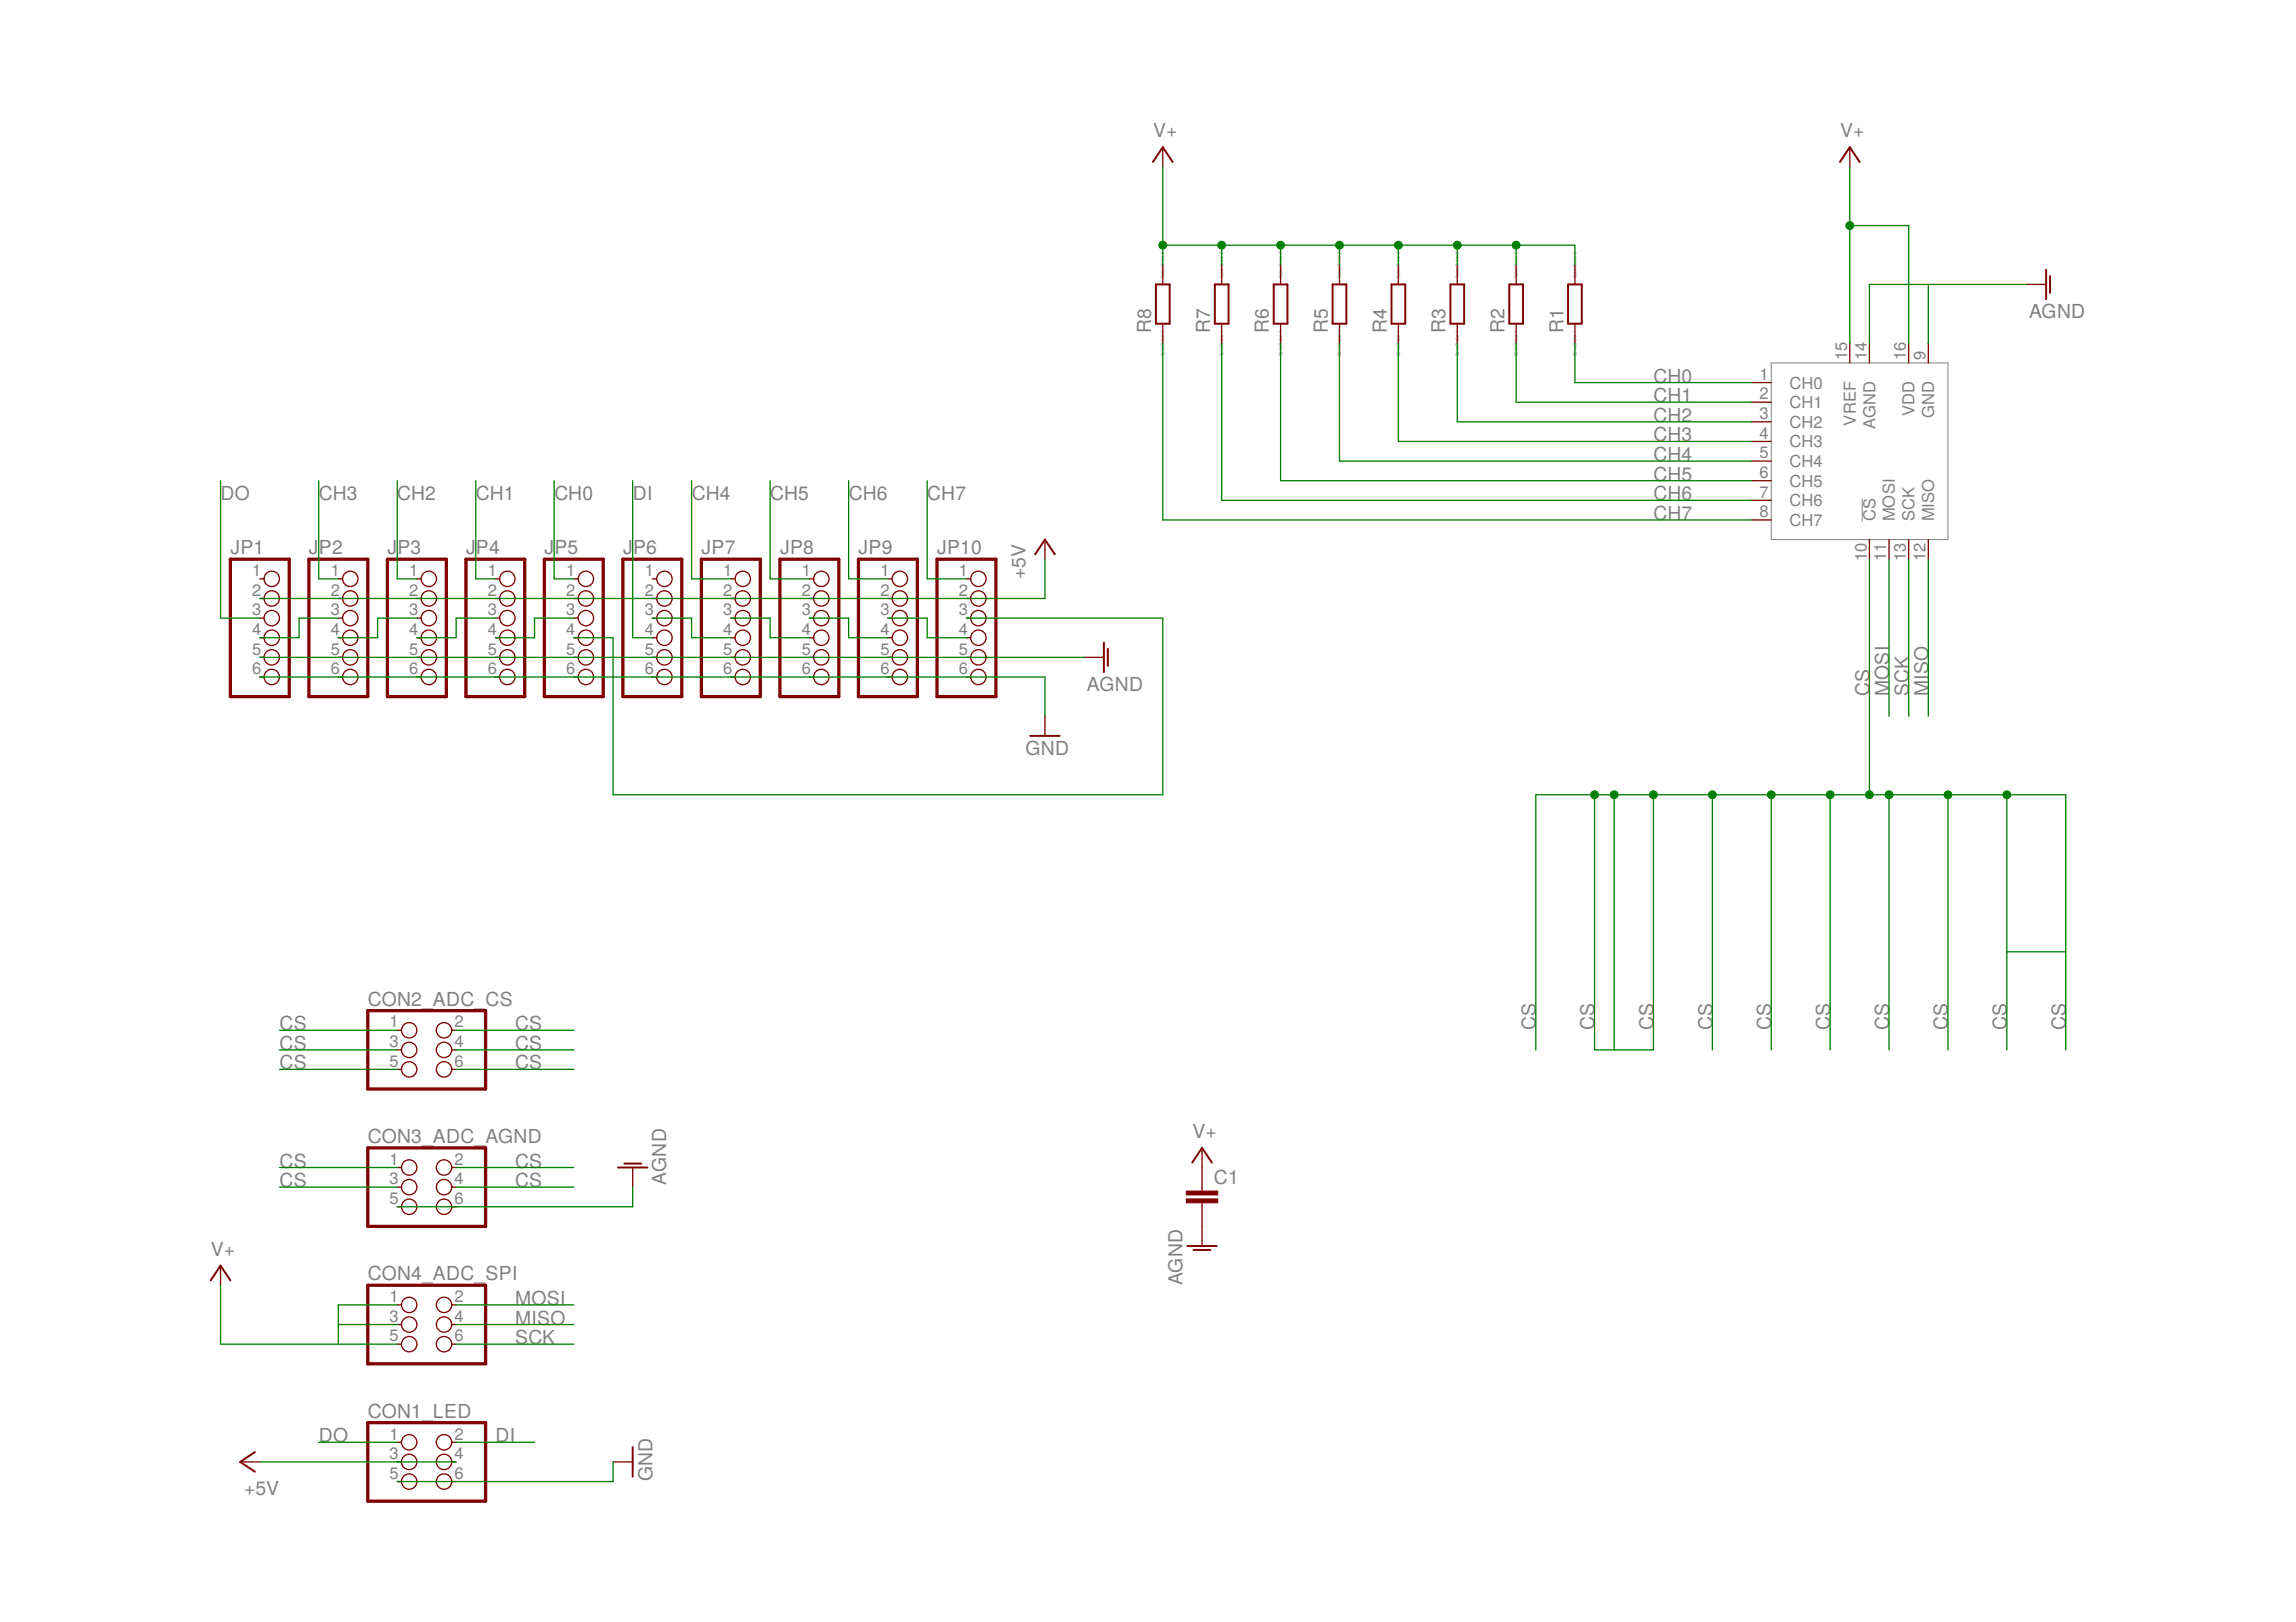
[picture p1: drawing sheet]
<svg xmlns="http://www.w3.org/2000/svg" width="297mm" height="210mm" viewBox="0 0 297 210" stroke-linecap="round" stroke-linejoin="round" font-family="sans-serif">
<defs><g id="words">
<g font-size="2.5" fill="#808080">
<text x="149.2" y="17.8">V+</text>
<text x="238.1" y="17.8">V+</text>
<text x="262.5" y="41.1">AGND</text>
<text x="148.9" y="43.1" transform="rotate(-90 148.9 43.1)">R8</text>
<text x="156.5" y="43.1" transform="rotate(-90 156.5 43.1)">R7</text>
<text x="164.2" y="43.1" transform="rotate(-90 164.2 43.1)">R6</text>
<text x="171.8" y="43.1" transform="rotate(-90 171.8 43.1)">R5</text>
<text x="179.4" y="43.1" transform="rotate(-90 179.4 43.1)">R4</text>
<text x="187" y="43.1" transform="rotate(-90 187 43.1)">R3</text>
<text x="194.6" y="43.1" transform="rotate(-90 194.6 43.1)">R2</text>
<text x="202.3" y="43.1" transform="rotate(-90 202.3 43.1)">R1</text>
<text x="213.9" y="49.5">CH0</text>
<text x="213.9" y="52.1">CH1</text>
<text x="213.9" y="54.6">CH2</text>
<text x="213.9" y="57.1">CH3</text>
<text x="213.9" y="59.7">CH4</text>
<text x="28.5" y="64.8">DO</text>
<text x="41.2" y="64.8">CH3</text>
<text x="51.4" y="64.8">CH2</text>
<text x="61.6" y="64.8">CH1</text>
<text x="71.7" y="64.8">CH0</text>
<text x="81.9" y="64.8">DI</text>
<text x="89.5" y="64.8">CH4</text>
<text x="99.7" y="64.8">CH5</text>
<text x="109.8" y="64.8">CH6</text>
<text x="120" y="64.8">CH7</text>
<text x="213.9" y="62.2">CH5</text>
<text x="213.9" y="64.8">CH6</text>
<text x="29.8" y="71.7">JP1</text>
<text x="40" y="71.7">J</text>
<text x="41.3" y="71.7">P2</text>
<text x="50.1" y="71.7">J</text>
<text x="51.4" y="71.7">P3</text>
<text x="60.3" y="71.7">J</text>
<text x="61.6" y="71.7">P4</text>
<text x="70.4" y="71.7">J</text>
<text x="71.7" y="71.7">P5</text>
<text x="80.6" y="71.7">J</text>
<text x="81.9" y="71.7">P6</text>
<text x="90.8" y="71.7">JP7</text>
<text x="100.9" y="71.7">JP8</text>
<text x="111.1" y="71.7">JP9</text>
<text x="121.2" y="71.7">JP10</text>
<text x="213.9" y="67.3">CH7</text>
<text x="132.7" y="74.9" transform="rotate(-90 132.7 74.9)">+5V</text>
<text x="140.6" y="89.4">AGND</text>
<text x="241.9" y="90.1" transform="rotate(-90 241.9 90.1)">CS</text>
<text x="244.4" y="90.1" transform="rotate(-90 244.4 90.1)">MOSI</text>
<text x="246.9" y="90.1" transform="rotate(-90 246.9 90.1)">SCK</text>
<text x="249.5" y="90.1" transform="rotate(-90 249.5 90.1)">MISO</text>
<text x="132.7" y="97.8">GND</text>
<text x="47.6" y="130.1">CON2_ADC_CS</text>
<text x="36.2" y="133.3">CS</text>
<text x="36.2" y="135.9">CS</text>
<text x="66.6" y="133.3">CS</text>
<text x="66.6" y="135.9">CS</text>
<text x="198.7" y="133.3" transform="rotate(-90 198.7 133.3)">CS</text>
<text x="206.3" y="133.3" transform="rotate(-90 206.3 133.3)">CS</text>
<text x="213.9" y="133.3" transform="rotate(-90 213.9 133.3)">CS</text>
<text x="221.5" y="133.3" transform="rotate(-90 221.5 133.3)">CS</text>
<text x="229.2" y="133.3" transform="rotate(-90 229.2 133.3)">CS</text>
<text x="236.8" y="133.3" transform="rotate(-90 236.8 133.3)">CS</text>
<text x="244.4" y="133.3" transform="rotate(-90 244.4 133.3)">CS</text>
<text x="252" y="133.3" transform="rotate(-90 252 133.3)">CS</text>
<text x="259.6" y="133.3" transform="rotate(-90 259.6 133.3)">CS</text>
<text x="267.3" y="133.3" transform="rotate(-90 267.3 133.3)">CS</text>
<text x="36.2" y="138.4">CS</text>
<text x="66.6" y="138.4">CS</text>
<text x="47.6" y="147.9">CON3_ADC_AGND</text>
<text x="154.3" y="147.3">V+</text>
<text x="36.2" y="151.1">CS</text>
<text x="36.2" y="153.6">CS</text>
<text x="66.6" y="151.1">CS</text>
<text x="66.6" y="153.6">CS</text>
<text x="86.2" y="153.3" transform="rotate(-90 86.2 153.3)">AGND</text>
<text x="157" y="153.3">C1</text>
<text x="27.3" y="162.5">V+</text>
<text x="47.6" y="165.7">CON4_ADC_SPI</text>
<text x="153" y="166.3" transform="rotate(-90 153 166.3)">AGND</text>
<text x="66.6" y="168.9">MOSI</text>
<text x="66.6" y="174">SCK</text>
<text x="66.6" y="171.4">MISO</text>
<text x="47.6" y="183.5">CON1_LED</text>
<text x="41.2" y="186.6">DO</text>
<text x="64.1" y="186.6">DI</text>
<text x="84.4" y="191.7" transform="rotate(-90 84.4 191.7)">GND</text>
<text x="31.6" y="193.5">+5V</text>
</g>
<g font-size="2.1" fill="#808080">
<text x="239" y="46.6" transform="rotate(-90 239 46.6)">15</text>
<text x="241.5" y="46.6" transform="rotate(-90 241.5 46.6)">14</text>
<text x="246.6" y="46.6" transform="rotate(-90 246.6 46.6)">16</text>
<text x="249.1" y="46.6" transform="rotate(-90 249.1 46.6)">9</text>
<text x="227.6" y="49.2">1</text>
<text x="227.6" y="51.7">2</text>
<text x="231.5" y="50.3">CH0</text>
<text x="231.5" y="52.8">CH1</text>
<text x="247.7" y="53.9" transform="rotate(-90 247.7 53.9)">VDD</text>
<text x="227.6" y="54.2">3</text>
<text x="227.6" y="56.8">4</text>
<text x="227.6" y="59.3">5</text>
<text x="231.5" y="55.4">CH2</text>
<text x="231.5" y="57.9">CH3</text>
<text x="240.1" y="55.1" transform="rotate(-90 240.1 55.1)">VREF</text>
<text x="242.6" y="55.5" transform="rotate(-90 242.6 55.5)">AGND</text>
<text x="250.2" y="54.1" transform="rotate(-90 250.2 54.1)">GND</text>
<text x="227.6" y="61.9">6</text>
<text x="227.6" y="64.4">7</text>
<text x="231.5" y="60.4">CH4</text>
<text x="231.5" y="63">CH5</text>
<text x="231.5" y="65.5">CH6</text>
<text x="227.6" y="66.9">8</text>
<text x="231.5" y="68.1">CH7</text>
<text x="242.6" y="67.5" transform="rotate(-90 242.6 67.5)">CS</text>
<text x="245.2" y="67.5" transform="rotate(-90 245.2 67.5)">MOSI</text>
<text x="247.7" y="67.5" transform="rotate(-90 247.7 67.5)">SCK</text>
<text x="250.2" y="67.5" transform="rotate(-90 250.2 67.5)">MISO</text>
<text x="32.6" y="74.6">1</text>
<text x="32.6" y="77.1">2</text>
<text x="42.8" y="74.6">1</text>
<text x="42.8" y="77.1">2</text>
<text x="52.9" y="74.6">1</text>
<text x="52.9" y="77.1">2</text>
<text x="63.1" y="74.6">1</text>
<text x="63.1" y="77.1">2</text>
<text x="73.3" y="74.6">1</text>
<text x="73.3" y="77.1">2</text>
<text x="83.4" y="74.6">1</text>
<text x="83.4" y="77.1">2</text>
<text x="93.6" y="74.6">1</text>
<text x="93.6" y="77.1">2</text>
<text x="103.7" y="74.6">1</text>
<text x="103.7" y="77.1">2</text>
<text x="113.9" y="74.6">1</text>
<text x="113.9" y="77.1">2</text>
<text x="124.1" y="74.6">1</text>
<text x="124.1" y="77.1">2</text>
<text x="241.5" y="72.6" transform="rotate(-90 241.5 72.6)">10</text>
<text x="244" y="72.6" transform="rotate(-90 244 72.6)">11</text>
<text x="246.6" y="72.6" transform="rotate(-90 246.6 72.6)">13</text>
<text x="249.1" y="72.6" transform="rotate(-90 249.1 72.6)">12</text>
<text x="32.6" y="79.6">3</text>
<text x="32.6" y="82.2">4</text>
<text x="42.8" y="79.6">3</text>
<text x="42.8" y="82.2">4</text>
<text x="52.9" y="79.6">3</text>
<text x="52.9" y="82.2">4</text>
<text x="63.1" y="79.6">3</text>
<text x="63.1" y="82.2">4</text>
<text x="73.3" y="79.6">3</text>
<text x="73.3" y="82.2">4</text>
<text x="83.4" y="79.6">3</text>
<text x="83.4" y="82.2">4</text>
<text x="93.6" y="79.6">3</text>
<text x="93.6" y="82.2">4</text>
<text x="103.7" y="79.6">3</text>
<text x="103.7" y="82.2">4</text>
<text x="113.9" y="79.6">3</text>
<text x="113.9" y="82.2">4</text>
<text x="124.1" y="79.6">3</text>
<text x="124.1" y="82.2">4</text>
<text x="32.6" y="84.7">5</text>
<text x="32.6" y="87.3">6</text>
<text x="42.8" y="84.7">5</text>
<text x="42.8" y="87.3">6</text>
<text x="52.9" y="84.7">5</text>
<text x="52.9" y="87.3">6</text>
<text x="63.1" y="84.7">5</text>
<text x="63.1" y="87.3">6</text>
<text x="73.3" y="84.7">5</text>
<text x="73.3" y="87.3">6</text>
<text x="83.4" y="84.7">5</text>
<text x="83.4" y="87.3">6</text>
<text x="93.6" y="84.7">5</text>
<text x="93.6" y="87.3">6</text>
<text x="103.7" y="84.7">5</text>
<text x="103.7" y="87.3">6</text>
<text x="113.9" y="84.7">5</text>
<text x="113.9" y="87.3">6</text>
<text x="124.1" y="84.7">5</text>
<text x="124.1" y="87.3">6</text>
<text x="50.4" y="133">1</text>
<text x="50.4" y="135.5">3</text>
<text x="58.8" y="133">2</text>
<text x="58.8" y="135.5">4</text>
<text x="50.4" y="138">5</text>
<text x="58.8" y="138">6</text>
<text x="50.4" y="150.7">1</text>
<text x="50.4" y="153.3">3</text>
<text x="50.4" y="155.8">5</text>
<text x="58.8" y="150.7">2</text>
<text x="58.8" y="153.3">4</text>
<text x="58.8" y="155.8">6</text>
<text x="50.4" y="168.5">1</text>
<text x="50.4" y="171.1">3</text>
<text x="50.4" y="173.6">5</text>
<text x="58.8" y="168.5">2</text>
<text x="58.8" y="171.1">4</text>
<text x="58.8" y="173.6">6</text>
<text x="50.4" y="186.3">1</text>
<text x="50.4" y="188.8">3</text>
<text x="50.4" y="191.4">5</text>
<text x="58.8" y="186.3">2</text>
<text x="58.8" y="188.8">4</text>
<text x="58.8" y="191.4">6</text>
</g>
<g font-size=".6" fill="#808080">
<text x="150.6" y="36" transform="rotate(-90 150.6 36)">SpiceOrder 2</text>
<text x="158.2" y="36" transform="rotate(-90 158.2 36)">SpiceOrder 2</text>
<text x="165.9" y="36" transform="rotate(-90 165.9 36)">SpiceOrder 2</text>
<text x="173.5" y="36" transform="rotate(-90 173.5 36)">SpiceOrder 2</text>
<text x="181.1" y="36" transform="rotate(-90 181.1 36)">SpiceOrder 2</text>
<text x="188.7" y="36" transform="rotate(-90 188.7 36)">SpiceOrder 2</text>
<text x="196.3" y="36" transform="rotate(-90 196.3 36)">SpiceOrder 2</text>
<text x="204" y="36" transform="rotate(-90 204 36)">SpiceOrder 2</text>
<text x="150.6" y="46.1" transform="rotate(-90 150.6 46.1)">SpiceOrder 1</text>
<text x="158.2" y="46.1" transform="rotate(-90 158.2 46.1)">SpiceOrder 1</text>
<text x="165.9" y="46.1" transform="rotate(-90 165.9 46.1)">SpiceOrder 1</text>
<text x="173.5" y="46.1" transform="rotate(-90 173.5 46.1)">SpiceOrder 1</text>
<text x="181.1" y="46.1" transform="rotate(-90 181.1 46.1)">SpiceOrder 1</text>
<text x="188.7" y="46.1" transform="rotate(-90 188.7 46.1)">SpiceOrder 1</text>
<text x="196.3" y="46.1" transform="rotate(-90 196.3 46.1)">SpiceOrder 1</text>
<text x="204" y="46.1" transform="rotate(-90 204 46.1)">SpiceOrder 1</text>
</g>
</g></defs>
<path d="M229.2 47h22.8v22.8h-22.8zM240.9 64.5v3" fill="none" stroke="#808080" stroke-width=".13"/>
<g fill="none" stroke="#800000" stroke-width=".17">
<path d="M150.4 19v2.6M239.3 19v2.6M150.4 34.3v2.5M158.1 34.3v2.5M165.7 34.3v2.5M173.3 34.3v2.5M180.9 34.3v2.5M188.5 34.3v2.5M196.2 34.3v2.5M203.8 34.3v2.5M262.2 36.8h2.5M150.4 41.9v2.5"/>
<path d="M158.1 41.9v2.5M165.7 41.9v2.5M173.3 41.9v2.5M180.9 41.9v2.5M188.5 41.9v2.5M196.2 41.9v2.5M203.8 41.9v2.5M226.6 49.5h2.6M226.6 52h2.6M226.6 54.6h2.6M226.6 57.1h2.6M226.6 59.7h2.6"/>
<path d="M239.3 44.4v2.6M241.9 44.4v2.6M246.9 44.4v2.6M249.5 44.4v2.6M33.6 74.9h.6M33.6 77.4h.6M33.6 80h.6M43.8 74.9h.5M43.8 77.4h.5M43.8 80h.5M53.9 74.9h.6M53.9 77.4h.6"/>
<path d="M53.9 80h.6M64.1 74.9h.5M64.1 77.4h.5M64.1 80h.5M74.2 74.9h.6M74.2 77.4h.6M74.2 80h.6M84.4 74.9h.6M84.4 77.4h.6M84.4 80h.6M94.6 74.9h.5M94.6 77.4h.5"/>
<path d="M94.6 80h.5M104.7 74.9h.6M104.7 77.4h.6M104.7 80h.6M114.9 74.9h.5M114.9 77.4h.5M114.9 80h.5M125 74.9h.6M125 77.4h.6M125 80h.6M135.2 69.8v2.6M226.6 62.2h2.6"/>
<path d="M226.6 64.7h2.6M226.6 67.3h2.6M241.9 69.8v2.6M244.4 69.8v2.6M246.9 69.8v2.6M249.5 69.8v2.6M33.6 82.5h.6M33.6 85.1h.6M33.6 87.6h.6M43.8 82.5h.5M43.8 85.1h.5M43.8 87.6h.5"/>
<path d="M53.9 82.5h.6M53.9 85.1h.6M53.9 87.6h.6M64.1 82.5h.5M64.1 85.1h.5M64.1 87.6h.5M74.2 82.5h.6M74.2 85.1h.6M74.2 87.6h.6M84.4 82.5h.6M84.4 85.1h.6M84.4 87.6h.6"/>
<path d="M94.6 82.5h.5M94.6 85.1h.5M94.6 87.6h.5M104.7 82.5h.6M104.7 85.1h.6M104.7 87.6h.6M114.9 82.5h.5M114.9 85.1h.5M114.9 87.6h.5M125 82.5h.6M125 85.1h.6M125 87.6h.6"/>
<path d="M135.2 92.7v2.5M140.3 85.1h2.5M51.4 133.3h.5M51.4 135.9h.5M51.4 138.4h.5M58.4 133.3h.6M58.4 135.9h.6M58.4 138.4h.6M51.4 151.1h.5M51.4 153.6h.5M51.4 156.2h.5M58.4 151.1h.6"/>
<path d="M58.4 153.6h.6M58.4 156.2h.6M81.9 151.1v2.5M155.5 148.5v5.6M155.5 155.7v5.5M28.5 163.8v2.5M51.4 168.9h.5M51.4 171.4h.5M51.4 173.9h.5M58.4 168.9h.6M58.4 171.4h.6M58.4 173.9h.6"/>
<path d="M31.1 189.2h2.5M51.4 186.6h.5M51.4 189.2h.5M51.4 191.7h.5M58.4 186.6h.6M58.4 189.2h.6M58.4 191.7h.6M79.3 189.2h2.6"/>
<circle cx="35.2" cy="74.9" r=".99"/>
<circle cx="35.2" cy="77.4" r=".99"/>
<circle cx="35.2" cy="80" r=".99"/>
<circle cx="45.3" cy="74.9" r=".99"/>
<circle cx="45.3" cy="77.4" r=".99"/>
<circle cx="45.3" cy="80" r=".99"/>
<circle cx="55.5" cy="74.9" r=".99"/>
<circle cx="55.5" cy="77.4" r=".99"/>
<circle cx="55.5" cy="80" r=".99"/>
<circle cx="65.6" cy="77.4" r=".99"/>
<circle cx="65.6" cy="74.9" r=".99"/>
<circle cx="65.6" cy="80" r=".99"/>
<circle cx="75.8" cy="74.9" r=".99"/>
<circle cx="75.8" cy="77.4" r=".99"/>
<circle cx="75.8" cy="80" r=".99"/>
<circle cx="86" cy="77.4" r=".99"/>
<circle cx="86" cy="80" r=".99"/>
<circle cx="86" cy="74.9" r=".99"/>
<circle cx="96.1" cy="77.4" r=".99"/>
<circle cx="96.1" cy="74.9" r=".99"/>
<circle cx="96.1" cy="80" r=".99"/>
<circle cx="106.3" cy="74.9" r=".99"/>
<circle cx="106.3" cy="77.4" r=".99"/>
<circle cx="106.3" cy="80" r=".99"/>
<circle cx="116.4" cy="74.9" r=".99"/>
<circle cx="116.4" cy="80" r=".99"/>
<circle cx="116.4" cy="77.4" r=".99"/>
<circle cx="126.6" cy="74.9" r=".99"/>
<circle cx="126.6" cy="77.4" r=".99"/>
<circle cx="126.6" cy="80" r=".99"/>
<circle cx="35.2" cy="87.6" r=".99"/>
<circle cx="35.2" cy="85.1" r=".99"/>
<circle cx="35.2" cy="82.5" r=".99"/>
<circle cx="45.3" cy="87.6" r=".99"/>
<circle cx="45.3" cy="85.1" r=".99"/>
<circle cx="45.3" cy="82.5" r=".99"/>
<circle cx="55.5" cy="87.6" r=".99"/>
<circle cx="55.5" cy="82.5" r=".99"/>
<circle cx="55.5" cy="85.1" r=".99"/>
<circle cx="65.6" cy="87.6" r=".99"/>
<circle cx="65.6" cy="85.1" r=".99"/>
<circle cx="65.6" cy="82.5" r=".99"/>
<circle cx="75.8" cy="87.6" r=".99"/>
<circle cx="75.8" cy="82.5" r=".99"/>
<circle cx="75.8" cy="85.1" r=".99"/>
<circle cx="86" cy="87.6" r=".99"/>
<circle cx="86" cy="82.5" r=".99"/>
<circle cx="86" cy="85.1" r=".99"/>
<circle cx="96.1" cy="87.6" r=".99"/>
<circle cx="96.1" cy="82.5" r=".99"/>
<circle cx="96.1" cy="85.1" r=".99"/>
<circle cx="106.3" cy="87.6" r=".99"/>
<circle cx="106.3" cy="82.5" r=".99"/>
<circle cx="106.3" cy="85.1" r=".99"/>
<circle cx="116.4" cy="87.6" r=".99"/>
<circle cx="116.4" cy="82.5" r=".99"/>
<circle cx="116.4" cy="85.1" r=".99"/>
<circle cx="126.6" cy="87.6" r=".99"/>
<circle cx="126.6" cy="85.1" r=".99"/>
<circle cx="126.6" cy="82.5" r=".99"/>
<circle cx="52.9" cy="138.4" r=".99"/>
<circle cx="52.9" cy="133.3" r=".99"/>
<circle cx="52.9" cy="135.9" r=".99"/>
<circle cx="57.4" cy="133.3" r=".99"/>
<circle cx="57.4" cy="138.4" r=".99"/>
<circle cx="57.4" cy="135.9" r=".99"/>
<circle cx="52.9" cy="153.6" r=".99"/>
<circle cx="52.9" cy="156.2" r=".99"/>
<circle cx="52.9" cy="151.1" r=".99"/>
<circle cx="57.4" cy="151.1" r=".99"/>
<circle cx="57.4" cy="153.6" r=".99"/>
<circle cx="57.4" cy="156.2" r=".99"/>
<circle cx="52.9" cy="168.9" r=".99"/>
<circle cx="52.9" cy="171.4" r=".99"/>
<circle cx="52.9" cy="173.9" r=".99"/>
<circle cx="57.4" cy="171.4" r=".99"/>
<circle cx="57.4" cy="168.9" r=".99"/>
<circle cx="57.4" cy="173.9" r=".99"/>
<circle cx="52.9" cy="189.2" r=".99"/>
<circle cx="52.9" cy="191.7" r=".99"/>
<circle cx="52.9" cy="186.6" r=".99"/>
<circle cx="57.4" cy="189.2" r=".99"/>
<circle cx="57.4" cy="191.7" r=".99"/>
<circle cx="57.4" cy="186.6" r=".99"/>
</g>
<g fill="none" stroke="#800000" stroke-width=".25">
<path d="M149.2 21l1.2-2 1.3 2M149.5 36.8h1.8v5.1h-1.8zM157.2 36.8h1.7v5.1h-1.7zM164.8 36.8h1.8v5.1h-1.8zM172.4 36.8h1.8v5.1h-1.8zM180 36.8h1.8v5.1h-1.8zM187.6 36.8h1.8v5.1h-1.8zM195.3 36.8h1.7v5.1h-1.7zM202.9 36.8h1.7v5.1h-1.7zM238 21l1.3-2 1.3 2M264.7 34.9v3.8M265.2 35.7v2.2"/>
<path d="M133.9 71.7l1.3-1.9 1.3 1.9M133.3 95.2h3.8M142.8 83.2v3.8M143.3 84v2.2M79.9 151.1h3.9M80.8 150.6h2.2M154.2 150.5l1.3-2 1.3 2M27.3 165.7l1.2-1.9 1.3 1.9M153.6 161.2h3.8M154.4 161.8h2.2M33 187.9l-1.9 1.3 1.9 1.3M81.9 187.3v3.8"/>
</g>
<g fill="#800000" stroke="#800000" stroke-width=".13">
<path d="M153.5 155.2h4v.5h-4z"/>
<path d="M153.5 154.1h4v.5h-4z"/>
</g>
<g fill="none" stroke="#800000" stroke-width=".42">
<path d="M29.8 72.4h7.6v17.7h-7.6zM40 72.4h7.6v17.7h-7.6zM50.1 72.4h7.6v17.7h-7.6zM60.3 72.4h7.6v17.7h-7.6zM70.4 72.4h7.6v17.7h-7.6zM80.6 72.4h7.6v17.7h-7.6zM90.7 72.4h7.7v17.7h-7.7zM100.9 72.4h7.6v17.7h-7.6zM111.1 72.4h7.6v17.7h-7.6zM121.2 72.4h7.6v17.7h-7.6zM47.6 130.8h15.2v10.1h-15.2zM47.6 148.5h15.2v10.2h-15.2z"/>
<path d="M47.6 166.3h15.2v10.2h-15.2zM47.6 184.1h15.2v10.2h-15.2z"/>
</g>
<g fill="none" stroke="#008000" stroke-width=".17">
<path d="M150.4 31.7h53.4v2.6M150.4 21.6v12.7M158.1 31.7v2.6M165.7 31.7v2.6M173.3 31.7v2.6M180.9 31.7v2.6M188.5 31.7v2.6M196.2 31.7v2.6M239.3 29.2h7.6v15.2M239.3 21.6v22.8M249.5 36.8v7.6M262.2 36.8h-20.3v7.6"/>
<path d="M150.4 44.4v22.9h76.2M158.1 44.4v20.3h68.5M165.7 44.4v17.8h60.9M173.3 44.4v15.3h53.3M180.9 44.4v12.7h45.7M188.5 44.4v10.2h38.1M196.2 44.4v7.6h30.4M203.8 44.4v5.1h22.8M28.5 62.2v17.8h5.1M41.2 62.2v12.7h2.6M43.8 80h-5.1v2.5h-5.1M51.4 62.2v12.7h2.5"/>
<path d="M53.9 80h-5v2.5h-5.1M61.6 62.2v12.7h2.5M64.1 80h-5.1v2.5h-5.1M71.7 62.2v12.7h2.5M74.2 80h-5v2.5h-5.1M81.9 62.2v20.3h2.5M84.4 80h5.1v2.5h5.1M89.5 62.2v12.7h5.1M94.6 80h5v2.5h5.1M99.6 62.2v12.7h5.1M104.7 80h5.1v2.5h5.1M109.8 62.2v12.7h5.1"/>
<path d="M114.9 80h5.1v2.5h5M120 62.2v12.7h5M125 80h25.4v22.8h-71.1v-20.3h-5.1M135.2 72.4v5h-101.6M241.9 72.4v30.4M244.4 72.4v20.3M246.9 72.4v20.3M249.5 72.4v20.3M33.6 87.6h101.6v5.1M33.6 85.1h106.7M206.3 102.8v33.1h7.6v-33.1M208.8 102.8v33.1"/>
<path d="M221.5 102.8v33.1M229.2 102.8v33.1M236.8 102.8v33.1M244.4 102.8v33.1M252 102.8v33.1M259.6 102.8v33.1M36.2 135.9h15.2M36.2 133.3h15.2M36.2 138.4h15.2M59 135.9h15.2M59 133.3h15.2M59 138.4h15.2"/>
<path d="M198.7 135.9v-33.1h68.6v33.1M259.6 123.2h7.7M36.2 151.1h15.2M36.2 153.6h15.2M59 151.1h15.2M59 153.6h15.2M81.9 153.6v2.6h-30.5M28.5 166.3v7.6h22.9M43.8 171.4h7.6M51.4 168.9h-7.6v5M59 168.9h15.2M59 173.9h15.2"/>
<path d="M59 171.4h15.2M33.6 189.2h25.4M41.2 186.6h10.2M59 186.6h10.2M79.3 189.2v2.5h-27.9"/>
</g>
<g fill="#008000" stroke="#008000" stroke-width=".13">
<circle cx="239.3" cy="29.2" r=".51"/>
<circle cx="150.4" cy="31.7" r=".51"/>
<circle cx="158.1" cy="31.7" r=".51"/>
<circle cx="165.7" cy="31.7" r=".51"/>
<circle cx="173.3" cy="31.7" r=".51"/>
<circle cx="180.9" cy="31.7" r=".51"/>
<circle cx="188.5" cy="31.7" r=".51"/>
<circle cx="196.2" cy="31.7" r=".51"/>
<circle cx="241.9" cy="102.8" r=".51"/>
<circle cx="244.4" cy="102.8" r=".51"/>
<circle cx="236.8" cy="102.8" r=".51"/>
<circle cx="229.2" cy="102.8" r=".51"/>
<circle cx="221.5" cy="102.8" r=".51"/>
<circle cx="213.9" cy="102.8" r=".51"/>
<circle cx="206.3" cy="102.8" r=".51"/>
<circle cx="252" cy="102.8" r=".51"/>
<circle cx="259.6" cy="102.8" r=".51"/>
<circle cx="208.8" cy="102.8" r=".51"/>
</g>
<use href="#words"/>
</svg>
